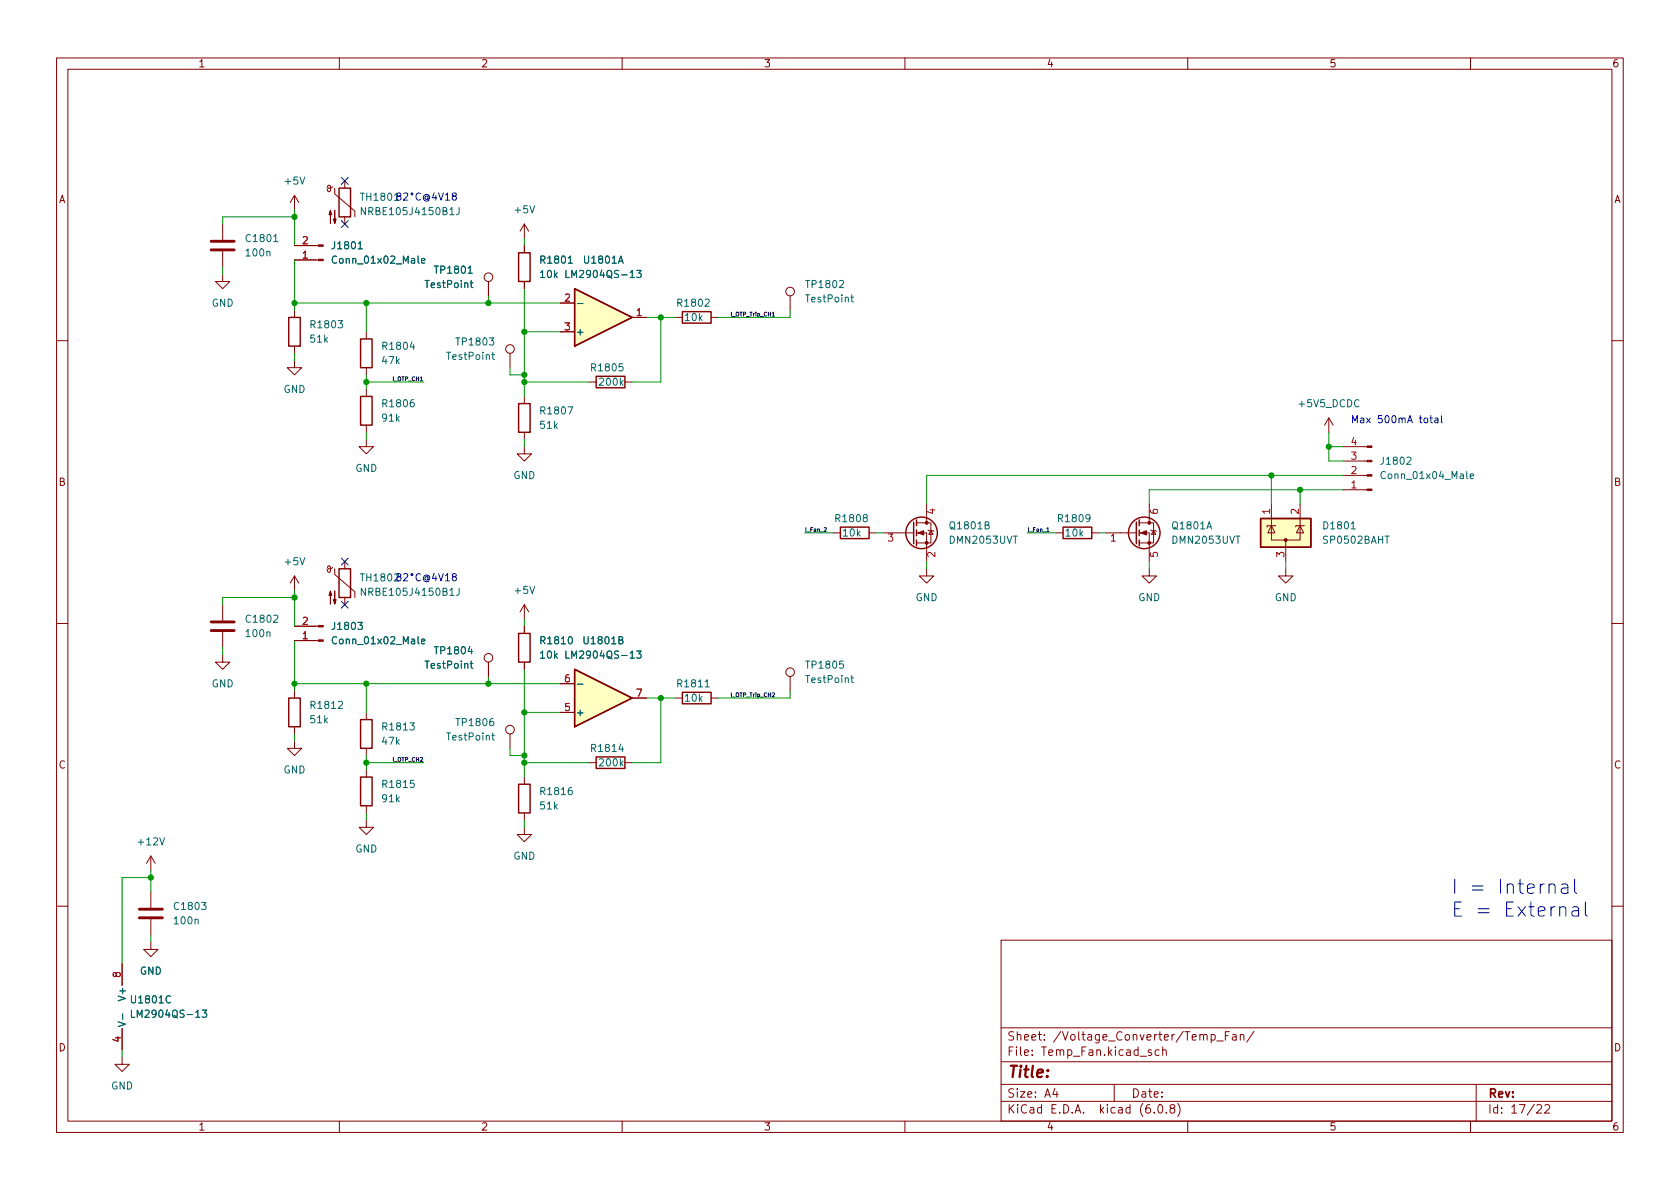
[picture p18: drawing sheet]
<svg xmlns="http://www.w3.org/2000/svg" width="297mm" height="210mm" viewBox="0 0 297 210" stroke-linecap="round" stroke-linejoin="round" font-family="sans-serif">
<defs><g id="words">
<g font-size="3.5" fill="#0000c2">
<text x="256.5" y="158.1">I = Internal</text>
<text x="256.5" y="162.1">E = External</text>
</g>
<text font-size="2.8" fill="#840000" x="178" y="190.6">Title:</text>
<g font-size="2.1" fill="#840000">
<text x="178" y="184">Sheet: /Voltage_Converter/Temp_Fan/</text>
<text x="178" y="186.7">File: Temp_Fan.kicad_sch</text>
<text x="178" y="196.9">KiCad E.D.A. kicad (6.0.8)</text>
<text x="178" y="194.1">Size: A4</text>
<text x="200" y="194.1">Date:</text>
<text x="263" y="194.1">Rev:</text>
<text x="263" y="196.9">Id: 17/22</text>
</g>
<g font-size="1.8" fill="#840000">
<text x="35" y="11.9">1</text>
<text x="85" y="11.9">2</text>
<text x="135" y="11.9">3</text>
<text x="185" y="11.9">4</text>
<text x="235" y="11.9">5</text>
<text x="285" y="11.9">6</text>
<text x="10.3" y="35.9">A</text>
<text x="285.3" y="35.9">A</text>
<text x="10.3" y="85.9">B</text>
<text x="285.3" y="85.9">B</text>
<text x="10.3" y="135.9">C</text>
<text x="285.3" y="135.9">C</text>
<text x="10.3" y="185.9">D</text>
<text x="285.3" y="185.9">D</text>
<text x="35" y="199.9">1</text>
<text x="85" y="199.9">2</text>
<text x="135" y="199.9">3</text>
<text x="185" y="199.9">4</text>
<text x="235" y="199.9">5</text>
<text x="285" y="199.9">6</text>
</g>
<g font-size="1.8" fill="#006464">
<text x="50.5" y="32.6">+5V</text>
<text x="64.5" y="38">NRBE105J4150B1J</text>
<text x="91.1" y="37.7">+5V</text>
<text x="43.6" y="45.3">100n</text>
<text x="43.7" y="42.8">C1801</text>
<text x="58.9" y="44.1">J1801</text>
<text x="59.3" y="46.6">Conn_01x02_Male</text>
<text x="95.8" y="46.6">R1801</text>
<text x="103.4" y="46.6">U1801A</text>
<text x="75.4" y="50.9">TestPoint</text>
<text x="77.1" y="48.4">TP1801</text>
<text x="95.6" y="49.1">10k</text>
<text x="100.9" y="49.1">LM2904QS-13</text>
<text x="142.6" y="53.5">TestPoint</text>
<text x="142.8" y="50.9">TP1802</text>
<text x="37.4" y="54.2">GND</text>
<text x="55.1" y="58">R1803</text>
<text x="101.7" y="59.3">+</text>
<text x="120" y="54.2">R1802</text>
<text x="121.2" y="56.8">10k</text>
<text x="54.9" y="60.6">51k</text>
<text x="67.6" y="64.4">47k</text>
<text x="67.8" y="61.8">R1804</text>
<text x="79.2" y="63.6">TestPoint</text>
<text x="80.9" y="61.1">TP1803</text>
<text x="104.8" y="65.7">R1805</text>
<text x="50.1" y="69.5">GND</text>
<text x="106.1" y="68.2">200k</text>
<text x="67.6" y="74.5">91k</text>
<text x="67.8" y="72">R1806</text>
<text x="95.6" y="75.8">51k</text>
<text x="95.8" y="73.3">R1807</text>
<text x="229.8" y="72">+5V5_DCDC</text>
<text x="62.8" y="83.4">GND</text>
<text x="244.4" y="82.2">J1802</text>
<text x="90.7" y="84.7">GND</text>
<text x="244.7" y="84.7">Conn_01x04_Male</text>
<text x="147.9" y="92.3">R1808</text>
<text x="149.1" y="94.9">10k</text>
<text x="168.1" y="93.6">Q1801B</text>
<text x="187.3" y="92.3">R1809</text>
<text x="188.5" y="94.9">10k</text>
<text x="207.4" y="93.6">Q1801A</text>
<text x="234.2" y="93.6">D1801</text>
<text x="50.5" y="99.9">+5V</text>
<text x="168.1" y="96.1">DMN2053UVT</text>
<text x="207.5" y="96.1">DMN2053UVT</text>
<text x="234.1" y="96.1">SP0502BAHT</text>
<text x="64.5" y="105.3">NRBE105J4150B1J</text>
<text x="91.1" y="105">+5V</text>
<text x="161.9" y="106.3">GND</text>
<text x="201.2" y="106.3">GND</text>
<text x="225.4" y="106.3">GND</text>
<text x="43.6" y="112.6">100n</text>
<text x="43.7" y="110.1">C1802</text>
<text x="58.9" y="111.4">J1803</text>
<text x="59.3" y="113.9">Conn_01x02_Male</text>
<text x="95.8" y="113.9">R1810</text>
<text x="103.4" y="113.9">U1801B</text>
<text x="75.4" y="118.2">TestPoint</text>
<text x="77.1" y="115.7">TP1804</text>
<text x="95.6" y="116.5">10k</text>
<text x="100.9" y="116.5">LM2904QS-13</text>
<text x="142.8" y="118.2">TP1805</text>
<text x="37.4" y="121.5">GND</text>
<text x="55.1" y="125.3">R1812</text>
<text x="120" y="121.5">R1811</text>
<text x="121.2" y="124.1">10k</text>
<text x="142.6" y="120.8">TestPoint</text>
<text x="54.9" y="127.9">51k</text>
<text x="67.6" y="131.7">47k</text>
<text x="67.8" y="129.2">R1813</text>
<text x="79.2" y="130.9">TestPoint</text>
<text x="80.9" y="128.4">TP1806</text>
<text x="101.7" y="126.6">+</text>
<text x="50.1" y="136.8">GND</text>
<text x="104.8" y="133">R1814</text>
<text x="106.1" y="135.5">200k</text>
<text x="67.6" y="141.9">91k</text>
<text x="67.8" y="139.3">R1815</text>
<text x="95.6" y="143.1">51k</text>
<text x="95.8" y="140.6">R1816</text>
<text x="24.6" y="149.5">+12V</text>
<text x="62.8" y="150.7">GND</text>
<text x="90.7" y="152">GND</text>
<text x="31" y="160.9">C1803</text>
<text x="30.9" y="163.4">100n</text>
<text x="24.7" y="172.3">GND</text>
<text x="22.2" y="176.6" transform="rotate(-90 22.2 176.6)">V+</text>
<text x="23.4" y="177.4">U1801C</text>
<text x="24.1" y="180">LM2904QS-13</text>
<text x="22.2" y="181.7" transform="rotate(-90 22.2 181.7)">V-</text>
<text x="19.6" y="192.7">GND</text>
</g>
<g font-size="1.8" fill="#a90000">
<text x="53.5" y="45.7">1</text>
<text x="53.5" y="43.2">2</text>
<text x="99.8" y="53.3">2</text>
<text x="99.8" y="58.4">3</text>
<text x="112.5" y="55.9">1</text>
<text x="238.9" y="83.8">2</text>
<text x="238.9" y="81.3">3</text>
<text x="238.9" y="78.7">4</text>
<text x="238.9" y="86.4">1</text>
<text x="157" y="95.8">3</text>
<text x="165.4" y="90.9" transform="rotate(-90 165.4 90.9)">4</text>
<text x="196.4" y="95.8">1</text>
<text x="204.7" y="90.9" transform="rotate(-90 204.7 90.9)">6</text>
<text x="224.5" y="90.9" transform="rotate(-90 224.5 90.9)">1</text>
<text x="229.6" y="90.9" transform="rotate(-90 229.6 90.9)">2</text>
<text x="165.4" y="98.5" transform="rotate(-90 165.4 98.5)">2</text>
<text x="204.7" y="98.5" transform="rotate(-90 204.7 98.5)">5</text>
<text x="227.1" y="98.5" transform="rotate(-90 227.1 98.5)">3</text>
<text x="53.5" y="113">1</text>
<text x="53.5" y="110.5">2</text>
<text x="99.8" y="125.7">5</text>
<text x="99.8" y="120.6">6</text>
<text x="112.5" y="123.2">7</text>
<text x="21.3" y="172.8" transform="rotate(-90 21.3 172.8)">8</text>
<text x="21.3" y="184.3" transform="rotate(-90 21.3 184.3)">4</text>
</g>
<text font-size="1.8" fill="#0000c2" x="238.8" y="74.8">Max 500mA total</text>
<g font-size="1" fill="#0f0f0f">
<text x="129.5" y="55.9">I_OTP_Trip_CH1</text>
<text x="69.6" y="67.4">I_OTP_CH1</text>
<text x="142.2" y="94">I_Fan_2</text>
<text x="181.6" y="94">I_Fan_1</text>
<text x="129.5" y="123.2">I_OTP_Trip_CH2</text>
<text x="69.6" y="134.7">I_OTP_CH2</text>
</g>
</g></defs>
<g fill="none" stroke="#840000" stroke-width=".18">
<path d="M10 10.2h277v190.1h-277zM12 12.2h273v186.1h-273zM60 10.2v2M110 10.2v2M160 10.2v2M210 10.2v2M260 10.2v2M39.4 39.6v2.8M52.1 34.5v2.6M52.1 34.5l-.8 1.3M52.1 34.5l.7 1.3M58.8 33l-.2 .2-.4 .1-.2-.1-.1-.3 .3-.1 .2 .1v.8l-.1 .2-.3-.1-.2-.4"/>
<path d="M59.2 33.3v1l3.5 3v1M61 32v1.3M61 38.3v1.3M92.7 39.6v2.6M92.7 39.6l-.8 1.3M92.7 39.6l.8 1.3M39.4 48.5v1.3h1.2l-1.2 1.2-1.3-1.2h1.3M39.4 44.4v2.8M52.1 54.9v1.2M52.1 43.4h4.2M52.1 46h4.2M64.8 58.7v1.2"/>
<path d="M86.4 49.8v2.5M92.7 43.4v1.3M92.7 49.8v1.2M99.1 53.6h2.5M99.1 58.7h2.5M111.8 56.1h2.5M119.4 56.1h1.2M125.7 56.1h1.3M139.7 52.3v2.6M10 60.2h2M52.1 63.7v1.3h1.2l-1.2 1.3-1.3-1.3h1.3M52.1 61.2v1.3"/>
<path d="M64.8 77.7v1.3h1.2l-1.2 1.3-1.3-1.3h1.3M64.8 65v1.3M64.8 68.8v1.3M64.8 75.2v1.2M90.2 62.5v2.5M92.7 79v1.3h1.3l-1.3 1.2-1.3-1.2h1.3M92.7 70.1v1.3M92.7 76.4v1.3M104.1 67.6h1.3M110.5 67.6h1.3M234.9 73.9l-.7 1.3M234.9 73.9v2.5"/>
<path d="M234.9 73.9l.8 1.3M237.5 79h4.2M285 60.2h2M61 99.3v1.3M147.3 94.2h1.3M153.7 94.2h1.2M156.2 94.2h5.3M162.1 94.2h1.7v5.1M162.1 92.5h2.5v3.5h-2.5M163.8 89.1v3.4M164.1 93.7l.1 .1h.8l.1 .2M164.6 93.8l.4 .7h-.8z"/>
<path d="M186.7 94.2h1.3M193 94.2h1.3M195.6 94.2h5.3M201.4 94.2h1.8v5.1M201.4 92.5h2.6v3.5h-2.6M203.2 89.1v3.4M203.5 93.7l.1 .1h.7l.2 .2M204 93.8l.3 .7h-.7zM224.8 93v2.5h5.1v-2.5M224.8 93l.6 1.2h-1.2zM224.8 89.1v3.9M225.6 93h-1.6v.2"/>
<path d="M227.3 95.5v3.8M229.9 93l.6 1.2h-1.3zM229.9 89.1v3.9M230.6 93h-1.5v.2M237.5 81.5h4.2M237.5 84.1h4.2M237.5 86.6h4.2M10 110.2h2M39.4 115.8v1.3h1.2l-1.2 1.3-1.3-1.3h1.3M39.4 106.9v2.8M39.4 111.8v2.7M52.1 110.7h4.2"/>
<path d="M52.1 113.3h4.2M52.1 101.8v2.6M52.1 101.8l-.8 1.3M52.1 101.8l.7 1.3M58.8 100.3l-.2 .2-.4 .1-.2-.1-.1-.3 .3-.1 .2 .2v.7l-.1 .2-.3-.1-.2-.4M59.2 100.6v1l3.5 3v1.1M61 105.7v1.2M86.4 117.1v2.5M92.7 106.9v2.6M92.7 110.7v1.3M92.7 117.1v1.3M92.7 106.9l-.8 1.3"/>
<path d="M92.7 106.9l.8 1.3M139.7 119.6v2.6M163.8 100.6v1.2h1.3l-1.3 1.3-1.2-1.3h1.2M203.2 100.6v1.2h1.3l-1.3 1.3-1.3-1.3h1.3M227.3 100.6v1.2h-1.2l1.2 1.3 1.3-1.3h-1.3M285 110.2h2M52.1 131.1v1.2h1.2l-1.2 1.3-1.3-1.3h1.3M52.1 122.2v1.2M52.1 128.5v1.3M64.8 126v1.2M64.8 132.3v1.3M64.8 136.1v1.3"/>
<path d="M90.2 129.8v2.5M92.7 137.4v1.3M99.1 126h2.5M99.1 120.9h2.5M104.1 134.9h1.3M110.5 134.9h1.3M111.8 123.4h2.5M119.4 123.4h1.2M125.7 123.4h1.3M26.7 151.4l-.8 1.2M26.7 151.4v2.5M26.7 157.7v2.8"/>
<path d="M26.7 151.4l.7 1.2M64.8 145v1.3h1.2l-1.2 1.3-1.3-1.3h1.3M64.8 142.5v1.3M92.7 146.3v1.3h1.3l-1.3 1.2-1.3-1.2h1.3M92.7 143.8v1.2M10 160.2h2M21.6 170.4v3.8M26.7 166.6v1.3h1.2l-1.2 1.3-1.3-1.3h1.3M26.7 162.6v2.7M177 166.3h108v32h-108zM285 160.2h2M21.6 186.9v1.3h1.3l-1.3 1.3-1.3-1.3h1.3"/>
<path d="M21.6 181.9v3.8M60 198.3v2M110 198.3v2M160 198.3v2M177 194.8h108M177 191.8h108M177 187.8h108M177 181.8h108M186.5 192.5l-.4 1h1M186.9 193v1M197 191.8v3M203.6 185.7l-.4-.1-.2 .2 .1 .3 .5 .1v.4h-.6"/>
<path d="M204.1 196.7v.1M204.9 195.4l.2-.1a.81 .81 0 0 1 .6 .7 .81 .81 0 0 1-.3 .8h-.2a.81 .81 0 0 1-.6-.6 .81 .81 0 0 1 .3-.8zM204.9 185.7l-.4-.1-.3 .3v.4l.2 .3h.5M205.6 185.8l.2-.2 .3 .1 .1 .9M205.6 185.1v1.5M206.2 196.7v.1M207.1 196l-.2-.3v-.2l.2-.2 .5 .1 .1 .2-.1 .2-.6 .2-.1 .3v.4l.2 .1h.5l.1-.3-.1-.4-.2-.1M208.2 195.1a1.72 1.72 0 0 1 0 2.3M210 198.3v2M214.1 183l.5-.1 .3 .3v.4l-.2 .3h-.6M215.1 184.1h1.2M216.6 183.1h.5"/>
<path d="M217.4 182.4h-.8v1.5M217.9 183h.6l.1 .9M218.6 183.3l-.5 .1a.29 .29 0 0 0-.2 .2 .29 .29 0 0 0 .2 .3h.5M219.3 183.1l.2-.2 .4 .1v.9M219.3 182.9v1M221.7 182.4l-1.3 1.9M260 198.3v2M261 191.8v6.5M271.7 195.5l.6-.2 .2 .2 .1 .3-.9 1h.9M273.1 195.5l.6-.2 .2 .2 .1 .3-.9 1h.9"/>
<circle cx="86.4" cy="49" r=".76"/>
<circle cx="139.7" cy="51.6" r=".76"/>
<circle cx="90.2" cy="61.7" r=".76"/>
<circle cx="86.4" cy="116.3" r=".76"/>
<circle cx="139.7" cy="118.9" r=".76"/>
<circle cx="90.2" cy="129" r=".76"/>
</g>
<g fill="none" stroke="#840000" stroke-width=".25">
<path d="M59.9 33.3h2.1v5h-2.1zM51.1 56.1h2v5.1h-2zM63.8 59.9h2v5.1h-2zM91.7 44.7h2v5.1h-2zM101.6 51l10.2 5.1-10.2 5.1zM120.6 55.1h5.1v2h-5.1zM63.8 70.1h2v5.1h-2zM91.7 71.4h2v5h-2zM105.4 66.5h5.1v2.1h-5.1zM148.6 93.2h5.1v2h-5.1zM161.5 92.3v3.8M162.1 91.9v1.1"/>
<path d="M162.1 93.7v1M162.1 95.5v1M188 93.2h5v2h-5zM200.9 92.3v3.8M201.4 91.9v1.1M201.4 93.7v1M201.4 95.5v1M222.9 91.7h8.9v5.1h-8.9zM59.9 100.6h2.1v5.1h-2.1zM91.7 112h2v5.1h-2zM101.6 118.4l10.2 5-10.2 5.1zM51.1 123.4h2v5.1h-2z"/>
<path d="M63.8 137.4h2v5.1h-2zM63.8 127.2h2v5.1h-2zM91.7 138.7h2v5.1h-2zM105.4 133.9h5.1v2h-5.1zM120.6 122.4h5.1v2.1h-5.1z"/>
<circle cx="162.9" cy="94.2" r="2.79"/>
<circle cx="202.3" cy="94.2" r="2.79"/>
</g>
<g fill="#840000" stroke="#840000" stroke-width=".18">
<path d="M162.3 94.2l1-.4v.8z"/>
<path d="M56.3 110.6h.8v.3h-.8z"/>
<path d="M56.3 113.2h.8v.2h-.8z"/>
<path d="M58.4 37.2l.3 .8h-.5l.2-.8v2.3z"/>
<path d="M59.2 37.2v2.3l-.3-.8h.5l-.2 .8z"/>
<path d="M56.3 43.3h.8v.3h-.8z"/>
<path d="M56.3 45.8h.8v.3h-.8z"/>
<path d="M58.4 104.5l.3 .8h-.5l.2-.8v2.3z"/>
<path d="M59.2 104.5v2.3l-.3-.8h.5l-.2 .8z"/>
<path d="M201.7 94.2l1-.4v.8z"/>
<path d="M241.7 78.9h.9v.2h-.9z"/>
<path d="M241.7 81.4h.9v.3h-.9z"/>
<path d="M241.7 83.9h.9v.3h-.9z"/>
<path d="M241.7 86.5h.9v.2h-.9z"/>
<circle cx="163.8" cy="96" r=".25"/>
<circle cx="163.8" cy="92.5" r=".25"/>
<circle cx="203.2" cy="96" r=".25"/>
<circle cx="203.2" cy="92.5" r=".25"/>
<circle cx="227.3" cy="95.5" r=".25"/>
</g>
<g fill="none" stroke="#006464" stroke-width=".18">
<path d="M63.7 34.2h.7M64.1 34.2v1.2M64.6 36.7v1.3l-.7-1.3v1.3M64.8 34.2v1.2M64.8 34.8h.8M65.6 34.2v1.2M66.1 34.5l.4-.3v1.2M66.1 35.4h.7M67.6 34.7l-.3-.2 .1-.2 .2-.1h.3l.2 .2-.1 .2-.6 .2-.1 .1v.3l.3 .2h.2l.3-.2v-.3l-.3-.2M68.7 34.2h.1a.68 .68 0 0 1 .5 .6 .68 .68 0 0 1-.5 .6 .84 .84 0 0 1-.1-1.2zM69.7 34.5l.4-.3v1.2M69.7 35.4h.8"/>
<path d="M81.2 36.7v.9a.41 .41 0 0 1-.5 .4M63.3 44h.8M74.5 46.1l.6-.1v-.2l-.4-.1-.2 .2 .1 .6h.5M83.1 50h.5M83.3 49.6v1.1l.3 .2M100.1 47.8v1.3h.6M102.1 53.7h1M112.6 47.8h.8l-.5 .5 .4 .1v.6l-.2 .1-.5-.1M150.4 52.6h.5M150.6 52.1v1.1l.3 .2M86.9 62.7h.5M87.1 62.3v1.1l.3 .2"/>
<path d="M259.9 84.2l.7-.1-.1-.2-.4-.1-.2 .2 .1 .6h.5M63.7 101.5h.7M64.1 101.5v1.2M64.6 104v1.3l-.7-1.3v1.3M64.8 101.5v1.2M64.8 102.1h.8M65.6 101.5v1.2M66.1 101.8l.4-.3v1.2M66.1 102.7h.7M67.6 102l-.3-.2 .1-.2 .2-.1h.3l.2 .2-.1 .2-.6 .2-.1 .2v.2l.3 .2h.2l.3-.2v-.2l-.3-.3M68.7 101.5h.1a.68 .68 0 0 1 .5 .6 .68 .68 0 0 1-.5 .6 .84 .84 0 0 1-.1-1.2zM69.7 101.6l.5-.1 .3 .3-.8 .9h.8"/>
<path d="M74.5 113.4l.6-.1v-.2l-.4-.1-.2 .2 .1 .6h.5M81.2 104v.9a.41 .41 0 0 1-.5 .4M83.1 117.3h.5M83.3 116.9v1.1l.3 .2M100.1 115.1v1.3h.6M112.6 115.1h.8l-.5 .5 .4 .1v.6l-.2 .1-.5-.1M150.4 119.9h.5M150.6 119.4v1.1l.3 .2M86.9 130h.5M87.1 129.6v1.1l.3 .2M102.1 121h1M21.7 179.3v1"/>
<path d="M23.2 178.6v1.3h.6M35.8 178.6h.7l-.4 .5 .4 .1v.6l-.2 .1-.5-.1"/>
</g>
<path d="M37.3 44.2h4.1M37.3 42.7h4.1M37.3 111.5h4.1M37.3 110h4.1M24.6 162.3h4.1M24.6 160.8h4.1" fill="none" stroke="#840000" stroke-width=".51"/>
<g fill="#ffffc2" stroke="#ffffc2" stroke-width=".18">
<path d="M101.6 118.4l10.2 5-10.2 5.1z"/>
<path d="M222.9 91.7h8.9v5.1h-8.9z"/>
<path d="M101.6 51l10.2 5.1-10.2 5.1z"/>
</g>
<path d="M145.7 93.4l.3-.1 .1 .2-.4 .5h.4M185.1 94h.4" fill="none" stroke="#0f0f0f" stroke-width=".18"/>
<g fill="none" stroke="#0000c2" stroke-width=".18">
<path d="M70.4 34.7l-.2-.3v-.2l.2-.1 .4 .1 .1 .2-.1 .2-.5 .1-.1 .2v.4l.2 .1h.3l.2-.2-.1-.4-.1-.1M71.4 34.2l.5-.1 .2 .4-.8 .9h.8M74.3 34.2a.6 .6 0 0 0-.8 .5 .6 .6 0 0 0 .6 .7l.2-.1M75.7 34.8a.31 .31 0 0 0-.5-.1 .31 .31 0 0 0 0 .5 .31 .31 0 0 0 .5 0M75.7 34.7v.5h.1a.55 .55 0 0 0-.3-.8 .55 .55 0 0 0-.7 .6 .61 .61 0 0 0 .4 .5 .61 .61 0 0 0 .7-.1M76.8 34.1l-.3 .9h.7M77.1 34.6v.8M77.5 34.1l.5 1.3 .4-1.3M78.8 34.5l.3-.4v1.3M78.8 35.4h.7M80.2 34.7l-.2-.3v-.2l.2-.1 .4 .1 .1 .2-.1 .2-.5 .1-.1 .2v.3l.2 .2h.2l.3-.2-.1-.4-.2-.1M252.8 73.9h.5"/>
<path d="M253 73.5v1.1l.3 .2M253.7 74h.5l.1 .8M254.3 74.2l-.5 .1-.1 .2 .1 .3 .5-.1M254.9 73.5v1.1l.1 .2M70.4 102l-.2-.3v-.1l.2-.2 .4 .1 .1 .2-.1 .2-.5 .1-.1 .2v.4l.2 .1h.3l.2-.2v-.3l-.2-.2M71.4 101.6l.5-.2 .2 .4-.8 .9h.8M74.3 101.6a.6 .6 0 0 0-.8 .4 .6 .6 0 0 0 .6 .7l.2-.1M75.7 102.1a.31 .31 0 0 0-.5 0 .31 .31 0 0 0 0 .4 .31 .31 0 0 0 .5 0M75.7 102v.5h.1a.55 .55 0 0 0-.3-.8 .55 .55 0 0 0-.7 .6 .61 .61 0 0 0 .4 .5 .61 .61 0 0 0 .7-.1M76.8 101.4l-.3 .9h.7M77.1 101.9v.8M77.5 101.4l.5 1.3 .4-1.3"/>
<path d="M78.8 101.8l.3-.4v1.3M78.8 102.7h.7M80.2 102l-.2-.3v-.1l.2-.2 .4 .1 .1 .2-.1 .2-.5 .1-.1 .2v.3l.2 .2h.2l.3-.2-.1-.4-.2-.1M273.9 156.5a.62 .62 0 0 1 1 .2v1.3M276.1 156.4l.3-.1 .7 .1 .1 .3v1.3M277.2 156.9l-.8 .1a.49 .49 0 0 0-.4 .5 .49 .49 0 0 0 .4 .5l.8-.1M278.4 155.5v2.1l.4 .4M280.3 159.5v2.1l.4 .4M275.8 160.6a.62 .62 0 0 1 1.1 .1v1.3M278 160.5l.3-.2 .7 .2 .1 .2v1.3M279.1 160.9l-.8 .1a.49 .49 0 0 0-.4 .5 .49 .49 0 0 0 .4 .5l.8-.1"/>
<circle cx="72.8" cy="34.3" r=".18"/>
<circle cx="72.8" cy="101.6" r=".18"/>
</g>
<g fill="none" stroke="#009600" stroke-width=".18">
<path d="M52.1 37.1v6.3M52.1 38.3h-12.7v1.3M39.4 47.2v1.3M52.1 46v8.9M52.1 53.6h47M64.8 53.6v5.1M86.4 52.3v1.3M92.7 42.2v1.2M92.7 51v19.1M92.7 58.7h6.4M114.3 56.1h5.1M116.8 56.1v11.5h-5"/>
<path d="M139.7 54.9v1.2h-12.7M52.1 62.5v1.2M64.8 66.3v2.5M64.8 76.4v1.3M64.8 67.6h10.1M90.2 65v1.3h2.5M92.7 77.7v1.3M92.7 67.6h11.4M234.9 76.4v5.1h2.6M234.9 79h2.6M142.2 94.2h5.1M154.9 94.2h1.3"/>
<path d="M163.8 99.3v1.3M181.6 94.2h5.1M194.3 94.2h1.3M203.2 99.3v1.3M224.8 84.1v5M227.3 99.3v1.3M229.9 86.6v2.5M237.5 86.6h-34.3v2.5M237.5 84.1h-73.7v5M39.4 114.5v1.3M52.1 104.4v6.3M52.1 113.3v8.9"/>
<path d="M52.1 105.7h-12.7v1.2M86.4 119.6v1.3M92.7 109.5v1.2M92.7 118.4v19M52.1 129.8v1.3M52.1 120.9h47M64.8 134.9h10.1M64.8 120.9v5.1M64.8 133.6v2.5M90.2 132.3v1.3h2.5M92.7 134.9h11.4M92.7 126h6.4"/>
<path d="M114.3 123.4h5.1M116.8 123.4v11.5h-5M139.7 122.2v1.2h-12.7M26.7 155.2h-5.1v15.2M26.7 153.9v3.8M64.8 143.8v1.2M92.7 145v1.3M26.7 165.3v1.3M21.6 185.7v1.2"/>
</g>
<path d="M60.4 39l1.2 1.2M60.4 31.4l1.2 1.2M61.6 39l-1.2 1.2M61.6 31.4l-1.2 1.2M60.4 98.7l1.2 1.2M61.6 98.7l-1.2 1.2M60.4 106.3l1.2 1.2M61.6 106.3l-1.2 1.2" fill="none" stroke="#000084" stroke-width=".18"/>
<g fill="#009600" stroke="#009600" stroke-width=".18">
<circle cx="116.8" cy="123.4" r=".46"/>
<circle cx="116.8" cy="56.1" r=".46"/>
<circle cx="52.1" cy="120.9" r=".46"/>
<circle cx="64.8" cy="120.9" r=".46"/>
<circle cx="52.1" cy="105.7" r=".46"/>
<circle cx="64.8" cy="134.9" r=".46"/>
<circle cx="26.7" cy="155.2" r=".46"/>
<circle cx="86.4" cy="120.9" r=".46"/>
<circle cx="92.7" cy="134.9" r=".46"/>
<circle cx="92.7" cy="126" r=".46"/>
<circle cx="92.7" cy="133.6" r=".46"/>
<circle cx="229.9" cy="86.6" r=".46"/>
<circle cx="224.8" cy="84.1" r=".46"/>
<circle cx="234.9" cy="79" r=".46"/>
<circle cx="92.7" cy="58.7" r=".46"/>
<circle cx="92.7" cy="66.3" r=".46"/>
<circle cx="92.7" cy="67.6" r=".46"/>
<circle cx="64.8" cy="67.6" r=".46"/>
<circle cx="86.4" cy="53.6" r=".46"/>
<circle cx="64.8" cy="53.6" r=".46"/>
<circle cx="52.1" cy="53.6" r=".46"/>
<circle cx="52.1" cy="38.3" r=".46"/>
</g>
<use href="#words"/>
</svg>
